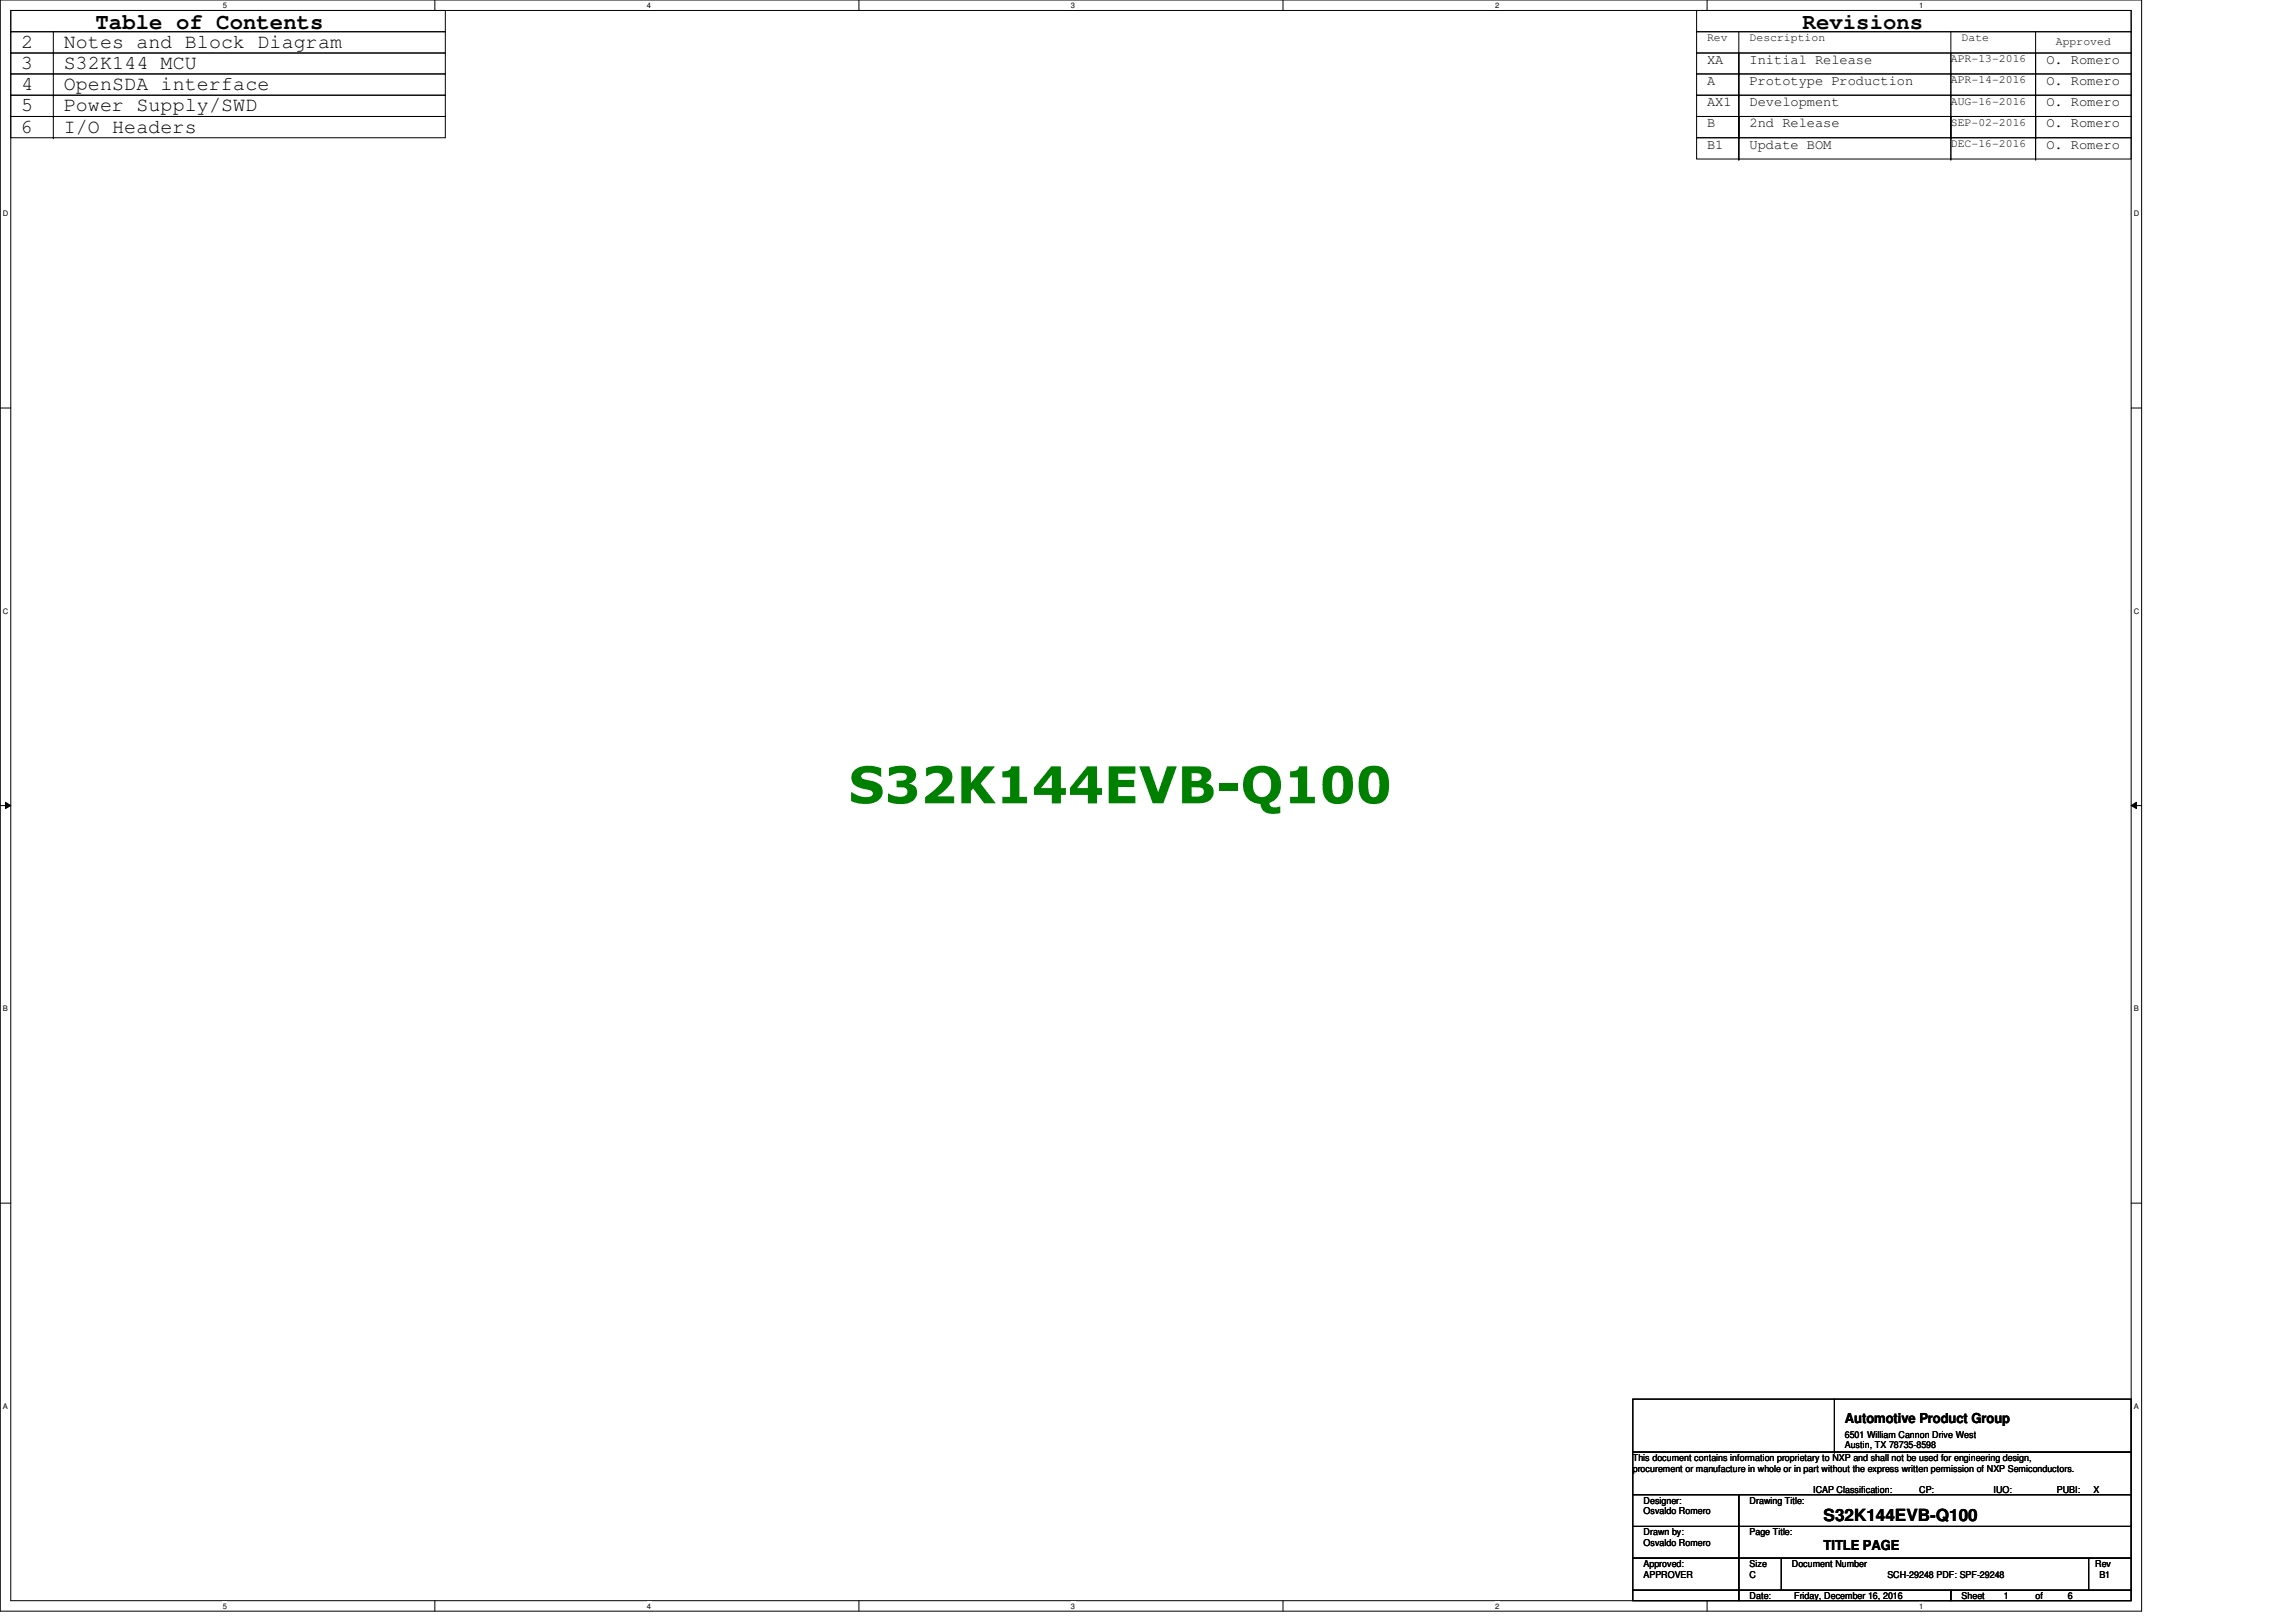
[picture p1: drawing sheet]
<svg xmlns="http://www.w3.org/2000/svg" width="297mm" height="210mm" viewBox="0 0 297 210" stroke-linecap="round" stroke-linejoin="round" font-family="sans-serif">
<defs><g id="words">
<text font-size="6.6" fill="#008000" x="109.8" y="103.9">S32K144EVB-Q100</text>
<g font-size="2.9">
<text x="12.4" y="3.8">Table of Contents</text>
<text x="233.2" y="3.8">Revisions</text>
</g>
<g font-size="2.6">
<text x="2.7" y="6.2">2</text>
<text x="2.7" y="8.9">3</text>
<text x="2.7" y="11.6">4</text>
<text x="8.3" y="8.9">S32K144 MCU</text>
<text x="8.3" y="11.6">OpenSDA interface</text>
<text x="8.3" y="6.2">Notes and Block Diagram</text>
<text x="2.7" y="14.4">5</text>
<text x="2.7" y="17.1">6</text>
<text x="8.3" y="14.4">Power Supply/SWD</text>
<text x="8.3" y="17.1">I/O Headers</text>
</g>
<text font-size="2.2" x="235.9" y="196.8">S32K144EVB-Q100</text>
<g font-size="1.8">
<text x="220.8" y="8.3">XA</text>
<text x="220.8" y="11">A</text>
<text x="226.4" y="8.3">Initial Release</text>
<text x="226.4" y="11">Prototype Production</text>
<text x="264.7" y="8.3">O. Romero</text>
<text x="264.7" y="11">O. Romero</text>
<text x="220.8" y="13.7">AX1</text>
<text x="220.8" y="16.5">B</text>
<text x="226.4" y="13.7">Development</text>
<text x="226.4" y="16.5">2nd Release</text>
<text x="264.7" y="16.5">O. Romero</text>
<text x="264.7" y="13.7">O. Romero</text>
<text x="220.8" y="19.2">B1</text>
<text x="226.4" y="19.2">Update BOM</text>
<text x="264.7" y="19.2">O. Romero</text>
<text x="238.7" y="184.1">Automotive Product Group</text>
<text x="235.9" y="200.5">TITLE PAGE</text>
</g>
<g font-size="1.5">
<text x="220.8" y="5.3">Rev</text>
<text x="226.4" y="5.3">Description</text>
<text x="253.8" y="5.3">Date</text>
<text x="266" y="5.9">Approved</text>
<text x="252.4" y="8.1">APR-13-2016</text>
<text x="252.4" y="10.8">APR-14-2016</text>
<text x="252.4" y="13.5">AUG-16-2016</text>
<text x="252.4" y="16.3">SEP-02-2016</text>
<text x="252.4" y="19">DEC-16-2016</text>
</g>
<g font-size="1.2">
<text x="211.2" y="189">This document contains information proprietary to NXP and shall not be used for engineering design,</text>
<text x="211.2" y="190.4">procurement or manufacture in whole or in part without the express written permission of NXP Semiconductors.</text>
<text x="238.7" y="186">6501 William Cannon Drive West</text>
<text x="238.7" y="187.3">Austin, TX 78735-8598</text>
<text x="212.6" y="194.5">Designer:</text>
<text x="212.6" y="195.9">Osvaldo Romero</text>
<text x="226.4" y="194.5">Drawing Title:</text>
<text x="234.6" y="193.2">ICAP Classification:</text>
<text x="248.3" y="193.2">CP:</text>
<text x="251.7" y="193.2">____</text>
<text x="257.9" y="193.2">IUO:</text>
<text x="262.5" y="193.2">____</text>
<text x="266.1" y="193.2">PUBI:</text>
<text x="270.2" y="193.2">_X___</text>
<text x="212.6" y="198.6">Drawn by:</text>
<text x="212.6" y="202.7">Approved:</text>
<text x="212.6" y="200">Osvaldo Romero</text>
<text x="226.4" y="202.7">Size</text>
<text x="226.4" y="198.6">Page Title:</text>
<text x="231.8" y="202.7">Document Number</text>
<text x="271.1" y="202.7">Rev</text>
<text x="212.6" y="204.1">APPROVER</text>
<text x="226.4" y="206.9">Date:</text>
<text x="226.4" y="204.1">C</text>
<text x="232.1" y="206.9">Friday, December 16, 2016</text>
<text x="244.2" y="204.1">SCH-29248 PDF: SPF-29248</text>
<text x="253.8" y="206.9">Sheet</text>
<text x="259.2" y="206.9">1</text>
<text x="263.4" y="206.9">of</text>
<text x="267.5" y="206.9">6</text>
<text x="271.6" y="204.1">B1</text>
</g>
<g font-size="1">
<text x="28.8" y="1">5</text>
<text x="83.7" y="1">4</text>
<text x="138.6" y="1">3</text>
<text x="193.4" y="1">2</text>
<text x="248.3" y="1">1</text>
<text x=".4" y="27.9">D</text>
<text x="276.1" y="27.9">D</text>
<text x=".4" y="79.4">C</text>
<text x="276.1" y="79.4">C</text>
<text x=".4" y="130.8">B</text>
<text x="276.1" y="130.8">B</text>
<text x=".4" y="182.2">A</text>
<text x="276.1" y="182.2">A</text>
<text x="28.8" y="208.1">5</text>
<text x="83.7" y="208.1">4</text>
<text x="138.6" y="208.1">3</text>
<text x="193.4" y="208.1">2</text>
<text x="248.3" y="208.1">1</text>
</g>
</g></defs>
<path d="M0 0h277.1v208.4h-277.1zM1.4 1.4h274.3v205.7h-274.3z" fill="none" stroke="#000" stroke-width=".13"/>
<g fill="#fff">
<path d="M28.8 .1h.6v1.1h-.6z"/>
<path d="M28.8 207.2h.6v1.1h-.6z"/>
</g>
<path d="M56.3 0v1.4M56.3 207.1v1.3" fill="none" stroke="#000" stroke-width=".13"/>
<g fill="#fff">
<path d="M83.7 .1h.5v1.1h-.5z"/>
<path d="M83.7 207.2h.5v1.1h-.5z"/>
</g>
<path d="M111.1 0v1.4M111.1 207.1v1.3" fill="none" stroke="#000" stroke-width=".13"/>
<g fill="#fff">
<path d="M138.6 .1h.5v1.1h-.5z"/>
<path d="M138.6 207.2h.5v1.1h-.5z"/>
</g>
<path d="M166 0v1.4M166 207.1v1.3" fill="none" stroke="#000" stroke-width=".13"/>
<g fill="#fff">
<path d="M193.4 .1h.6v1.1h-.6z"/>
<path d="M193.4 207.2h.6v1.1h-.6z"/>
</g>
<path d="M220.8 0v1.4M220.8 207.1v1.3" fill="none" stroke="#000" stroke-width=".13"/>
<g fill="#fff">
<path d="M248.3 .1h.5v1.1h-.5z"/>
<path d="M248.3 207.2h.5v1.1h-.5z"/>
<path d="M.4 27.1h.7v1.1h-.7z"/>
<path d="M276.1 27.1h.7v1.1h-.7z"/>
<path d="M.4 78.5h.7v1.1h-.7z"/>
<path d="M276.1 78.5h.7v1.1h-.7z"/>
</g>
<path d="M0 52.8h1.4M275.7 52.8h1.4" fill="none" stroke="#000" stroke-width=".13"/>
<g fill="#fff">
<path d="M.4 129.9h.6v1.1h-.6z"/>
<path d="M276.1 129.9h.6v1.1h-.6z"/>
</g>
<path d="M0 104.2h1.4M.7 103.8l.7 .4-.7 .4zM275.7 104.2l.7-.4v.8zM275.7 104.2h1.4" fill="none" stroke="#000" stroke-width=".13"/>
<path d="M.7 103.8l.7 .4-.7 .4zM275.7 104.2l.7-.4v.8z" fill="#000"/>
<g fill="#fff">
<path d="M.4 181.4h.6v1.1h-.6z"/>
<path d="M276.1 181.4h.6v1.1h-.6z"/>
</g>
<g fill="none" stroke="#000" stroke-width=".13">
<path d="M1.4 1.4h56.2v2.7h-56.2zM1.4 4.1h56.2v2.8h-56.2zM1.4 6.9h56.2v2.7h-56.2zM1.4 9.6h56.2v2.7h-56.2zM1.4 12.3h56.2v2.8h-56.2zM1.4 15.1h56.2v2.7h-56.2zM6.9 6.9h.1M6.9 9.6h.1M6.9 12.3h.1M6.9 15.1h.1M6.9 17.8h.1M6.9 4.1v13.7"/>
<path d="M219.5 1.4h56.2v2.7h-56.2zM219.5 4.1h56.2v2.8h-56.2zM219.5 6.9h56.2v2.7h-56.2zM219.5 9.6h56.2v2.7h-56.2zM219.5 12.3h56.2v2.8h-56.2zM219.5 15.1h56.2v2.7h-56.2zM219.5 17.8h56.2v2.8h-56.2zM225 6.9h.1M225 9.6h.1M225 12.3h.1M225 15.1h.1M225 17.8h.1"/>
<path d="M225 4.1v16.5M252.4 6.9h.1M252.4 9.6h.1M252.4 12.3h.1M252.4 15.1h.1M252.4 17.8h.1M252.4 4.1v16.5M263.4 6.9h.1M263.4 9.6h.1M263.4 12.3h.1M263.4 15.1h.1M263.4 17.8h.1"/>
<path d="M263.4 4.1v16.5M225 20.6h.1M252.4 20.6h.1M263.4 20.6h.1M0 155.7h1.4M275.7 155.7h1.4M211.2 193.4h13.8v4.1h-13.8zM211.2 197.5h13.8v4.1h-13.8zM211.2 187.9h64.5v5.5h-64.5zM211.2 181h64.5v6.9h-64.5zM225 193.4h50.7v4.1h-50.7zM225 197.5h50.7v4.1h-50.7z"/>
<path d="M237.3 187.9h.1M237.3 181v6.9M211.2 201.6h13.8v4.1h-13.8zM211.2 205.7h13.8v1.4h-13.8zM225 201.6h5.5v4.1h-5.5zM225 205.7h27.4v1.4h-27.4zM230.5 201.6h39.7v4.1h-39.7zM252.4 205.7h23.3v1.4h-23.3zM270.2 201.6h5.5v4.1h-5.5z"/>
</g>
<use href="#words"/>
</svg>
